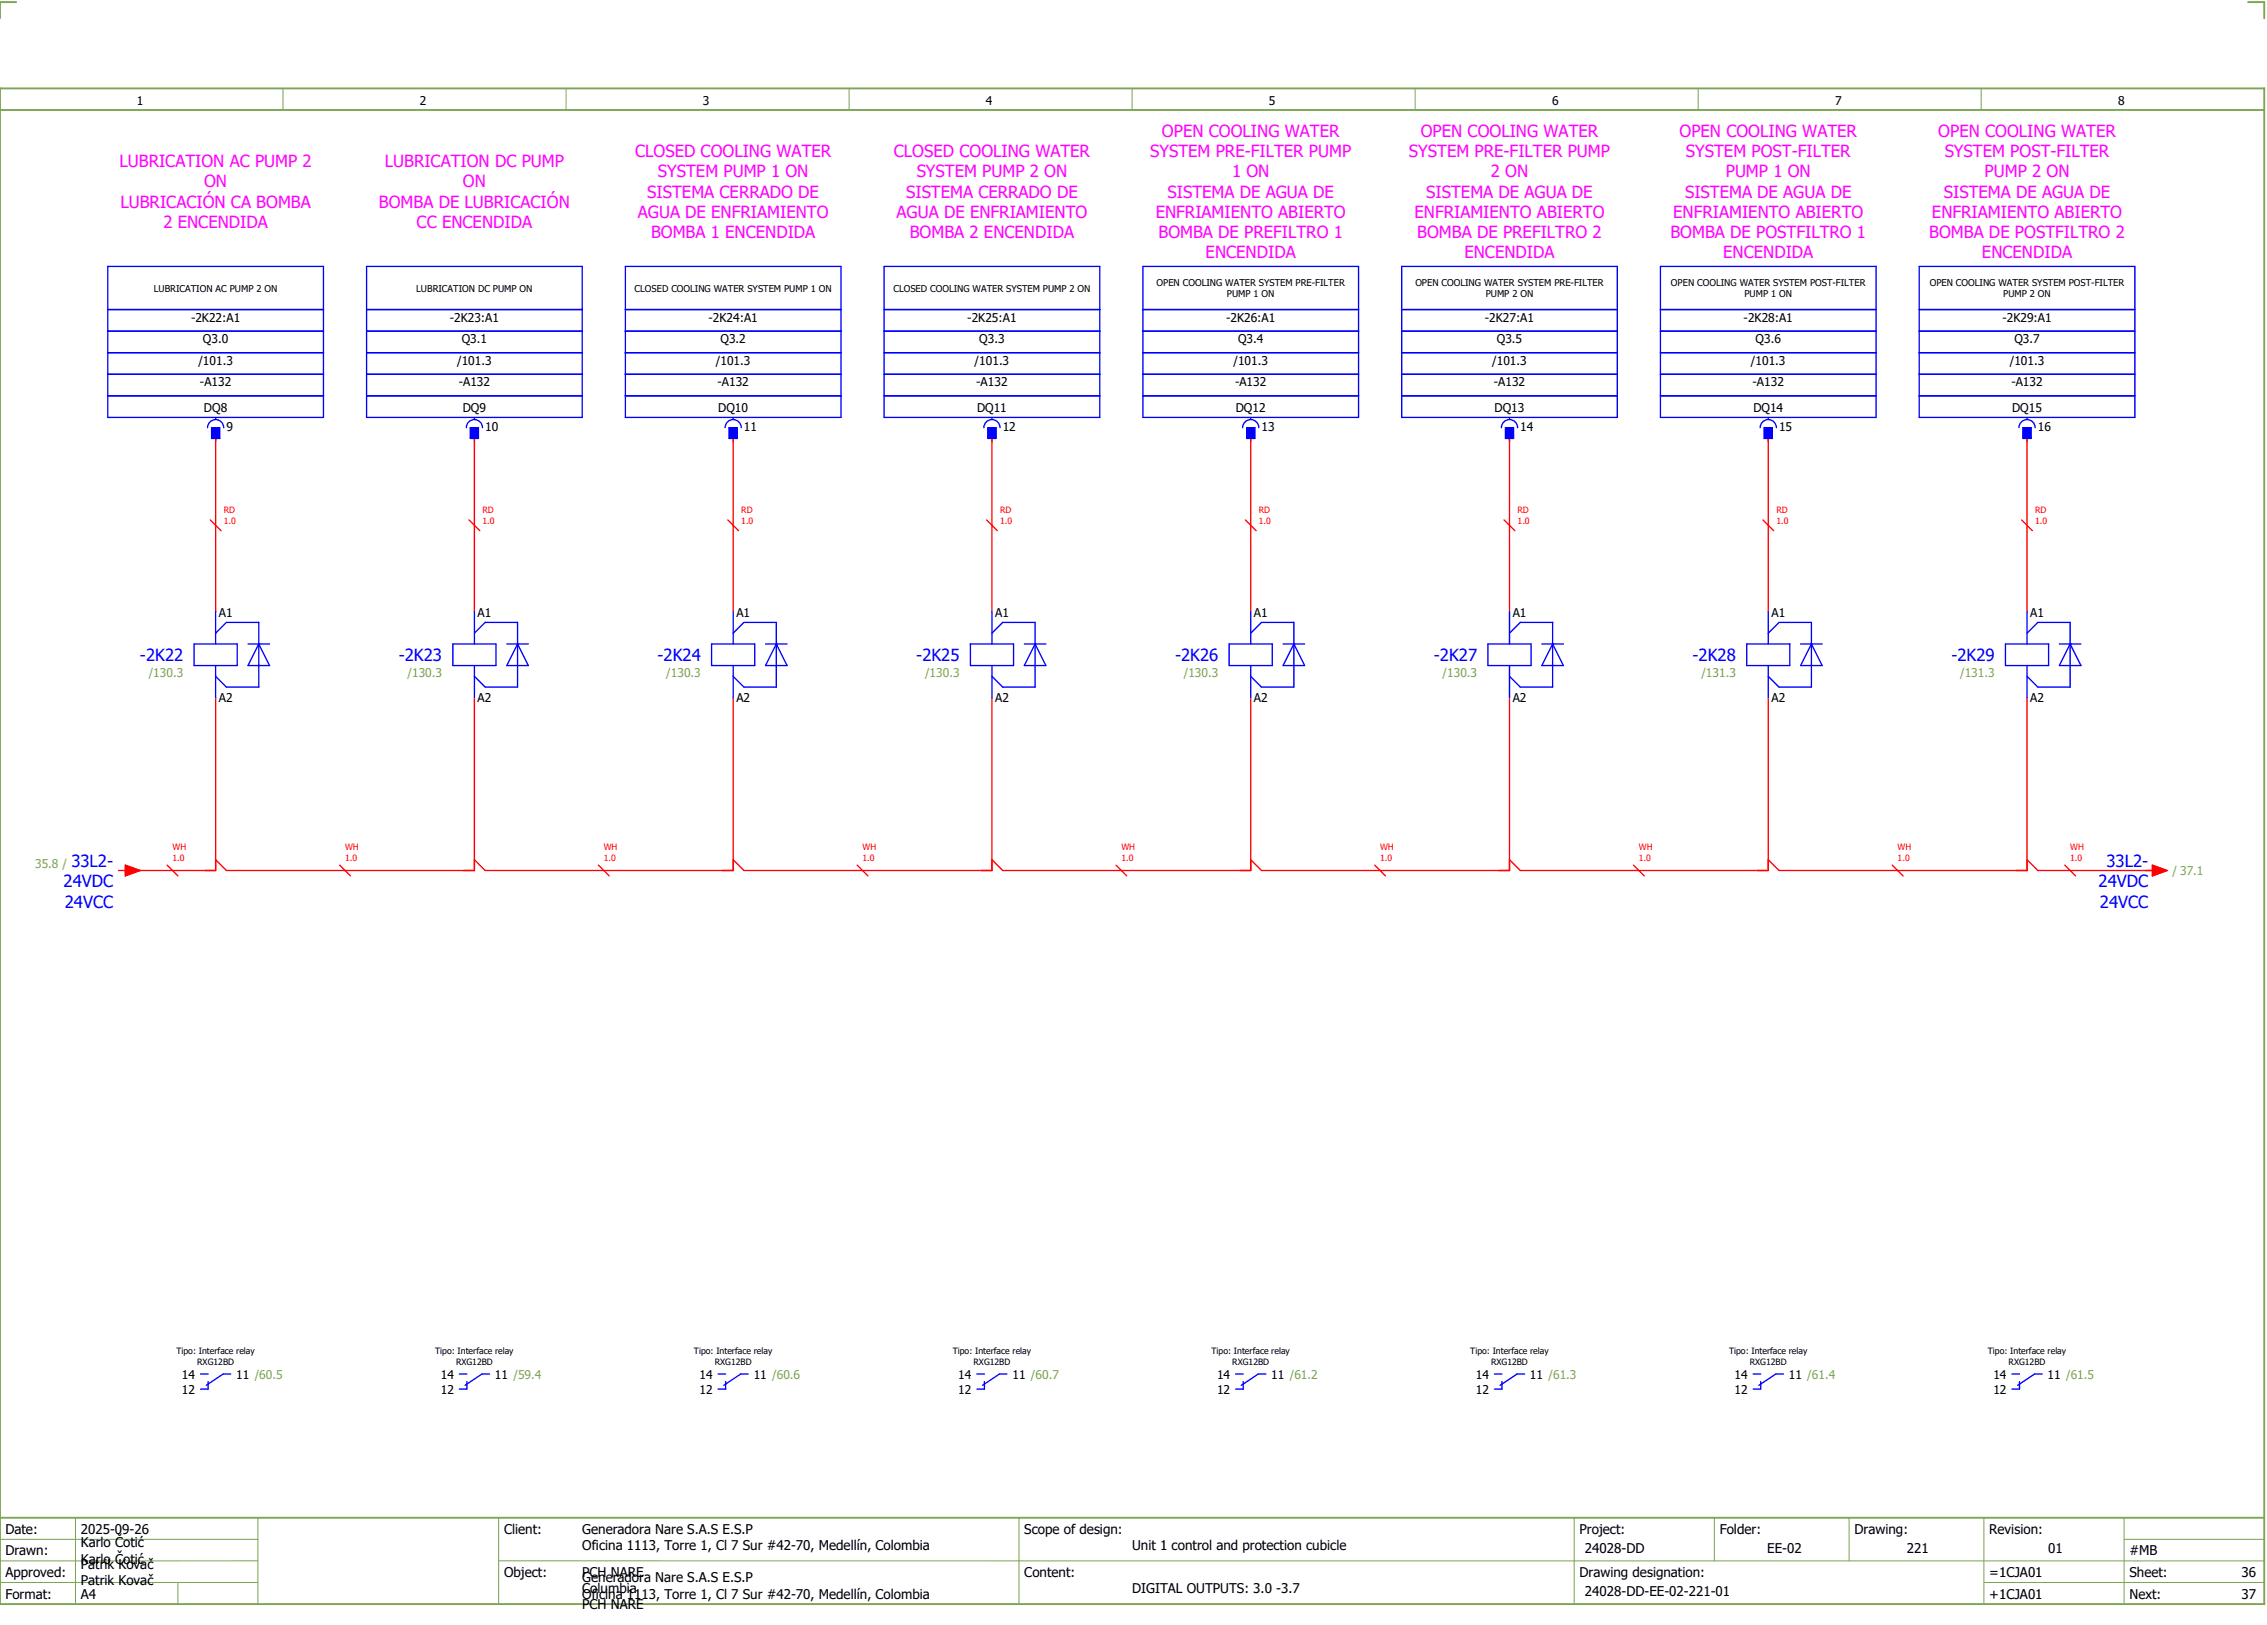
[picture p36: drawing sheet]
<svg xmlns="http://www.w3.org/2000/svg" width="421mm" height="301mm" viewBox="0 0 421 301" stroke-linecap="round" stroke-linejoin="round" font-family="sans-serif">
<defs><g id="words">
<g font-size="3.1" fill="#f0f">
<text x="117.8" y="29.1">CLOSED COOLING WATER</text>
<text x="165.8" y="29.1">CLOSED COOLING WATER</text>
<text x="213.3" y="29.1">SYSTEM PRE-FILTER PUMP</text>
<text x="215.5" y="25.4">OPEN COOLING WATER</text>
<text x="261.3" y="29.1">SYSTEM PRE-FILTER PUMP</text>
<text x="263.5" y="25.4">OPEN COOLING WATER</text>
<text x="311.5" y="25.4">OPEN COOLING WATER</text>
<text x="312.7" y="29.1">SYSTEM POST-FILTER</text>
<text x="359.5" y="25.4">OPEN COOLING WATER</text>
<text x="360.7" y="29.1">SYSTEM POST-FILTER</text>
<text x="22.2" y="31">LUBRICATION AC PUMP 2</text>
<text x="37.9" y="34.8">ON</text>
<text x="71.4" y="31">LUBRICATION DC PUMP</text>
<text x="85.9" y="34.8">ON</text>
<text x="122" y="32.9">SYSTEM PUMP 1 ON</text>
<text x="170" y="32.9">SYSTEM PUMP 2 ON</text>
<text x="228.5" y="32.9">1 ON</text>
<text x="276.5" y="32.9">2 ON</text>
<text x="320.1" y="32.9">PUMP 1 ON</text>
<text x="368.1" y="32.9">PUMP 2 ON</text>
<text x="22.3" y="38.5">LUBRICACIÓN CA BOMBA</text>
<text x="70.3" y="38.5">BOMBA DE LUBRICACIÓN</text>
<text x="118.3" y="40.4">AGUA DE ENFRIAMIENTO</text>
<text x="120.1" y="36.6">SISTEMA CERRADO DE</text>
<text x="166.3" y="40.4">AGUA DE ENFRIAMIENTO</text>
<text x="168.1" y="36.6">SISTEMA CERRADO DE</text>
<text x="214.4" y="40.4">ENFRIAMIENTO ABIERTO</text>
<text x="216.6" y="36.6">SISTEMA DE AGUA DE</text>
<text x="262.4" y="40.4">ENFRIAMIENTO ABIERTO</text>
<text x="264.6" y="36.6">SISTEMA DE AGUA DE</text>
<text x="310.4" y="40.4">ENFRIAMIENTO ABIERTO</text>
<text x="312.6" y="36.6">SISTEMA DE AGUA DE</text>
<text x="358.4" y="40.4">ENFRIAMIENTO ABIERTO</text>
<text x="360.6" y="36.6">SISTEMA DE AGUA DE</text>
<text x="30.3" y="42.3">2 ENCENDIDA</text>
<text x="77.3" y="42.3">CC ENCENDIDA</text>
<text x="120.8" y="44.1">BOMBA 1 ENCENDIDA</text>
<text x="168.8" y="44.1">BOMBA 2 ENCENDIDA</text>
<text x="214.9" y="44.1">BOMBA DE PREFILTRO 1</text>
<text x="223.6" y="47.9">ENCENDIDA</text>
<text x="262.9" y="44.1">BOMBA DE PREFILTRO 2</text>
<text x="271.6" y="47.9">ENCENDIDA</text>
<text x="309.9" y="44.1">BOMBA DE POSTFILTRO 1</text>
<text x="319.6" y="47.9">ENCENDIDA</text>
<text x="357.9" y="44.1">BOMBA DE POSTFILTRO 2</text>
<text x="367.6" y="47.9">ENCENDIDA</text>
</g>
<g font-size="3.1" fill="#00f">
<text x="26" y="122.6">-2K22</text>
<text x="74" y="122.6">-2K23</text>
<text x="122" y="122.6">-2K24</text>
<text x="170" y="122.6">-2K25</text>
<text x="218" y="122.6">-2K26</text>
<text x="266" y="122.6">-2K27</text>
<text x="314" y="122.6">-2K28</text>
<text x="362" y="122.6">-2K29</text>
<text x="13.2" y="160.8">33L2-</text>
<text x="390.7" y="160.8">33L2-</text>
<text x="11.8" y="164.5">24VDC</text>
<text x="389.3" y="164.5">24VDC</text>
<text x="12" y="168.3">24VCC</text>
<text x="389.5" y="168.3">24VCC</text>
</g>
<g font-size="2.5">
<text x="1" y="284.4">Date:</text>
<text x="15" y="286.9">Karlo Čotić</text>
<text x="15" y="284.4">2025-09-26</text>
<text x="93.5" y="284.4">Client:</text>
<text x="108" y="284.4">Generadora Nare S.A.S E.S.P</text>
<text x="108" y="287.4">Oficina 1113, Torre 1, Cl 7 Sur #42-70, Medellín, Colombia</text>
<text x="190" y="284.4">Scope of design:</text>
<text x="210" y="287.4">Unit 1 control and protection cubicle</text>
<text x="293" y="284.4">Project:</text>
<text x="294" y="287.9">24028-DD</text>
<text x="319" y="284.4">Folder:</text>
<text x="327.8" y="287.9">EE-02</text>
<text x="344" y="284.4">Drawing:</text>
<text x="353.7" y="287.9">221</text>
<text x="369" y="284.4">Revision:</text>
<text x="379.9" y="287.9">01</text>
<text x="1" y="288.4">Drawn:</text>
<text x="1" y="292.4">Approved:</text>
<text x="15" y="289.9">Karlo Čotić</text>
<text x="15" y="290.9">Patrik Kovač</text>
<text x="15" y="293.9">Patrik Kovač</text>
<text x="93.5" y="292.4">Object:</text>
<text x="108" y="293.4">Generadora Nare S.A.S E.S.P</text>
<text x="108" y="292.4">PCH NARE</text>
<text x="190" y="292.4">Content:</text>
<text x="293" y="292.4">Drawing designation:</text>
<text x="369" y="292.4">=1CJA01</text>
<text x="395" y="292.4">Sheet:</text>
<text x="395" y="288.4">#MB</text>
<text x="415.8" y="292.4">36</text>
<text x="1" y="296.4">Format:</text>
<text x="15" y="296.4">A4</text>
<text x="108" y="296.4">Oficina 1113, Torre 1, Cl 7 Sur #42-70, Medellín, Colombia</text>
<text x="108" y="295.4">Columbia</text>
<text x="108" y="298.4">PCH NARE</text>
<text x="210" y="295.4">DIGITAL OUTPUTS: 3.0 -3.7</text>
<text x="294" y="295.9">24028-DD-EE-02-221-01</text>
<text x="369" y="296.4">+1CJA01</text>
<text x="395" y="296.4">Next:</text>
<text x="415.8" y="296.4">37</text>
</g>
<g font-size="2.2">
<text x="25.4" y="19.4">1</text>
<text x="77.9" y="19.4">2</text>
<text x="130.4" y="19.4">3</text>
<text x="182.9" y="19.4">4</text>
<text x="235.4" y="19.4">5</text>
<text x="287.9" y="19.4">6</text>
<text x="340.4" y="19.4">7</text>
<text x="392.9" y="19.4">8</text>
<text x="35.4" y="59.6">-2K22:A1</text>
<text x="83.4" y="59.6">-2K23:A1</text>
<text x="131.4" y="59.6">-2K24:A1</text>
<text x="179.4" y="59.6">-2K25:A1</text>
<text x="227.4" y="59.6">-2K26:A1</text>
<text x="275.4" y="59.6">-2K27:A1</text>
<text x="323.4" y="59.6">-2K28:A1</text>
<text x="371.4" y="59.6">-2K29:A1</text>
<text x="37.6" y="63.6">Q3.0</text>
<text x="85.6" y="63.6">Q3.1</text>
<text x="133.6" y="63.6">Q3.2</text>
<text x="181.6" y="63.6">Q3.3</text>
<text x="229.6" y="63.6">Q3.4</text>
<text x="277.6" y="63.6">Q3.5</text>
<text x="325.6" y="63.6">Q3.6</text>
<text x="373.6" y="63.6">Q3.7</text>
<text x="36.8" y="67.6">/101.3</text>
<text x="37.1" y="71.6">-A132</text>
<text x="84.8" y="67.6">/101.3</text>
<text x="85.1" y="71.6">-A132</text>
<text x="132.8" y="67.6">/101.3</text>
<text x="133.1" y="71.6">-A132</text>
<text x="180.8" y="67.6">/101.3</text>
<text x="181.1" y="71.6">-A132</text>
<text x="228.8" y="67.6">/101.3</text>
<text x="229.1" y="71.6">-A132</text>
<text x="276.8" y="67.6">/101.3</text>
<text x="277.1" y="71.6">-A132</text>
<text x="324.8" y="67.6">/101.3</text>
<text x="325.1" y="71.6">-A132</text>
<text x="372.8" y="67.6">/101.3</text>
<text x="373.1" y="71.6">-A132</text>
<text x="37.8" y="76.4">DQ8</text>
<text x="85.8" y="76.4">DQ9</text>
<text x="133.2" y="76.4">DQ10</text>
<text x="181.2" y="76.4">DQ11</text>
<text x="229.2" y="76.4">DQ12</text>
<text x="277.2" y="76.4">DQ13</text>
<text x="325.2" y="76.4">DQ14</text>
<text x="373.2" y="76.4">DQ15</text>
<text x="42" y="79.8">9</text>
<text x="90" y="79.8">10</text>
<text x="138" y="79.8">11</text>
<text x="186" y="79.8">12</text>
<text x="234" y="79.8">13</text>
<text x="282" y="79.8">14</text>
<text x="330" y="79.8">15</text>
<text x="378" y="79.8">16</text>
<text x="40.6" y="114.3">A1</text>
<text x="88.6" y="114.3">A1</text>
<text x="136.6" y="114.3">A1</text>
<text x="184.6" y="114.3">A1</text>
<text x="232.6" y="114.3">A1</text>
<text x="280.6" y="114.3">A1</text>
<text x="328.6" y="114.3">A1</text>
<text x="376.6" y="114.3">A1</text>
<text x="40.6" y="130.2">A2</text>
<text x="88.6" y="130.2">A2</text>
<text x="136.6" y="130.2">A2</text>
<text x="184.6" y="130.2">A2</text>
<text x="232.6" y="130.2">A2</text>
<text x="280.6" y="130.2">A2</text>
<text x="328.6" y="130.2">A2</text>
<text x="376.6" y="130.2">A2</text>
<text x="33.8" y="255.6">14</text>
<text x="43.8" y="255.6">11 /60.5</text>
<text x="81.8" y="255.6">14</text>
<text x="91.8" y="255.6">11 /59.4</text>
<text x="129.8" y="255.6">14</text>
<text x="139.8" y="255.6">11 /60.6</text>
<text x="177.8" y="255.6">14</text>
<text x="187.8" y="255.6">11 /60.7</text>
<text x="225.8" y="255.6">14</text>
<text x="235.8" y="255.6">11 /61.2</text>
<text x="273.8" y="255.6">14</text>
<text x="283.8" y="255.6">11 /61.3</text>
<text x="321.8" y="255.6">14</text>
<text x="331.8" y="255.6">11 /61.4</text>
<text x="369.8" y="255.6">14</text>
<text x="379.8" y="255.6">11 /61.5</text>
<text x="33.8" y="258.4">12</text>
<text x="81.8" y="258.4">12</text>
<text x="129.8" y="258.4">12</text>
<text x="177.8" y="258.4">12</text>
<text x="225.8" y="258.4">12</text>
<text x="273.8" y="258.4">12</text>
<text x="321.8" y="258.4">12</text>
<text x="369.8" y="258.4">12</text>
</g>
<g font-size="2.2" fill="#7ca552">
<text x="27.6" y="125.5">/130.3</text>
<text x="75.6" y="125.5">/130.3</text>
<text x="123.6" y="125.5">/130.3</text>
<text x="171.6" y="125.5">/130.3</text>
<text x="219.6" y="125.5">/130.3</text>
<text x="267.6" y="125.5">/130.3</text>
<text x="315.6" y="125.5">/131.3</text>
<text x="363.6" y="125.5">/131.3</text>
<text x="6.5" y="160.9">35.8 /</text>
<text x="403" y="162.3">/ 37.1</text>
</g>
<g font-size="1.7">
<text x="214.5" y="53">OPEN COOLING WATER SYSTEM PRE-FILTER</text>
<text x="262.5" y="53">OPEN COOLING WATER SYSTEM PRE-FILTER</text>
<text x="310" y="53">OPEN COOLING WATER SYSTEM POST-FILTER</text>
<text x="358" y="53">OPEN COOLING WATER SYSTEM POST-FILTER</text>
<text x="28.5" y="54.1">LUBRICATION AC PUMP 2 ON</text>
<text x="77.2" y="54.1">LUBRICATION DC PUMP ON</text>
<text x="117.7" y="54.1">CLOSED COOLING WATER SYSTEM PUMP 1 ON</text>
<text x="165.7" y="54.1">CLOSED COOLING WATER SYSTEM PUMP 2 ON</text>
<text x="227.6" y="55.1">PUMP 1 ON</text>
<text x="275.6" y="55.1">PUMP 2 ON</text>
<text x="323.6" y="55.1">PUMP 1 ON</text>
<text x="371.6" y="55.1">PUMP 2 ON</text>
</g>
<g font-size="1.6" fill="#f00">
<text x="41.5" y="95.1">RD</text>
<text x="89.5" y="95.1">RD</text>
<text x="137.5" y="95.1">RD</text>
<text x="185.5" y="95.1">RD</text>
<text x="233.5" y="95.1">RD</text>
<text x="281.5" y="95.1">RD</text>
<text x="329.5" y="95.1">RD</text>
<text x="377.5" y="95.1">RD</text>
<text x="41.5" y="97.1">1.0</text>
<text x="89.5" y="97.1">1.0</text>
<text x="137.5" y="97.1">1.0</text>
<text x="185.5" y="97.1">1.0</text>
<text x="233.5" y="97.1">1.0</text>
<text x="281.5" y="97.1">1.0</text>
<text x="329.5" y="97.1">1.0</text>
<text x="377.5" y="97.1">1.0</text>
<text x="32" y="159.6">1.0</text>
<text x="32" y="157.6">WH</text>
<text x="64" y="159.6">1.0</text>
<text x="64" y="157.6">WH</text>
<text x="112" y="159.6">1.0</text>
<text x="112" y="157.6">WH</text>
<text x="160" y="159.6">1.0</text>
<text x="160" y="157.6">WH</text>
<text x="208" y="159.6">1.0</text>
<text x="208" y="157.6">WH</text>
<text x="256" y="159.6">1.0</text>
<text x="256" y="157.6">WH</text>
<text x="304" y="159.6">1.0</text>
<text x="304" y="157.6">WH</text>
<text x="352" y="159.6">1.0</text>
<text x="352" y="157.6">WH</text>
<text x="384" y="159.6">1.0</text>
<text x="384" y="157.6">WH</text>
</g>
<g font-size="1.6">
<text x="32.7" y="251.1">Tipo: Interface relay</text>
<text x="80.7" y="251.1">Tipo: Interface relay</text>
<text x="128.7" y="251.1">Tipo: Interface relay</text>
<text x="176.7" y="251.1">Tipo: Interface relay</text>
<text x="224.7" y="251.1">Tipo: Interface relay</text>
<text x="272.7" y="251.1">Tipo: Interface relay</text>
<text x="320.7" y="251.1">Tipo: Interface relay</text>
<text x="368.7" y="251.1">Tipo: Interface relay</text>
<text x="36.6" y="253.1">RXG12BD</text>
<text x="84.6" y="253.1">RXG12BD</text>
<text x="132.6" y="253.1">RXG12BD</text>
<text x="180.6" y="253.1">RXG12BD</text>
<text x="228.6" y="253.1">RXG12BD</text>
<text x="276.6" y="253.1">RXG12BD</text>
<text x="324.6" y="253.1">RXG12BD</text>
<text x="372.6" y="253.1">RXG12BD</text>
</g>
</g></defs>
<path d="M0 16.4h420v281h-420zM3 .4h-3v3M417 .4h3v3M0 20.4h420M0 281.4h420" fill="none" stroke="#7ca552" stroke-width=".35"/>
<g fill="none" stroke="#7ca552" stroke-width=".19">
<path d="M52.5 16.4v4M105 16.4v4M157.5 16.4v4M210 16.4v4M262.5 16.4v4M315 16.4v4M367.5 16.4v4M0 285.4h47.8M0 293.4h47.8M14 281.4v16M33 293.4v4M47.8 281.4v16"/>
<path d="M47.8 289.4h-47.8M92.5 281.4v16M92.5 289.4h327.5M189 281.4v16M292 281.4v15.8M318 281.4v8M343 281.4v8M368 281.4v15.8M368 293.4h52M394 285.4h26M394 281.4v15.8"/>
</g>
<g fill="none" stroke="#f00" stroke-width=".25">
<path d="M39 96.4l2 2M40 81.4v32M87 96.4l2 2M88 81.4v32M135 96.4l2 2M136 81.4v32M183 96.4l2 2M184 81.4v32M231 96.4l2 2M232 81.4v32M279 96.4l2 2M280 81.4v32"/>
<path d="M327 96.4l2 2M328 81.4v32M375 96.4l2 2M376 81.4v32M40 129.4v32h-16M88 129.4v32h-46l-2-2M136 129.4v32h-46l-2-2M184 129.4v32h-46l-2-2M232 129.4v32h-46l-2-2M280 129.4v32h-46l-2-2M328 129.4v32h-46l-2-2M376 129.4v32h-46l-2-2"/>
<path d="M376 159.4l2 2h22M22 161.4h1.2M23.2 160.4l2.8 1-2.8 1zM31 160.4l2 2M63 160.4l2 2M111 160.4l2 2M159 160.4l2 2M207 160.4l2 2M255 160.4l2 2M303 160.4l2 2M351 160.4l2 2M383 160.4l2 2"/>
<path d="M399.2 160.4l2.8 1-2.8 1z"/>
</g>
<g fill="none" stroke="#00f" stroke-width=".25">
<path d="M20 49.4h40v28h-40zM20 57.4h40M68 49.4h40v28h-40zM68 57.4h40M116 49.4h40v28h-40zM116 57.4h40M164 49.4h40v28h-40zM164 57.4h40M212 49.4h40v28h-40zM212 57.4h40M260 49.4h40v28h-40zM260 57.4h40"/>
<path d="M308 49.4h40v28h-40zM308 57.4h40M356 49.4h40v28h-40zM356 57.4h40M20 61.4h40M20 69.4h40M20 73.4h40M20 65.4h40M38.5 79.3a1.5 1.5 0 0 1 1.5-1.5 1.5 1.5 0 0 1 1.5 1.5M39.3 79.3h1.5v2h-1.5zM40 77.4v.3M68 61.4h40"/>
<path d="M68 69.4h40M68 73.4h40M68 65.4h40M86.5 79.3a1.5 1.5 0 0 1 1.5-1.5 1.5 1.5 0 0 1 1.5 1.5M87.3 79.3h1.5v2h-1.5zM88 77.4v.3M116 61.4h40M116 69.4h40M116 73.4h40M116 65.4h40M134.5 79.3a1.5 1.5 0 0 1 1.5-1.5 1.5 1.5 0 0 1 1.5 1.5M135.3 79.3h1.5v2h-1.5z"/>
<path d="M136 77.4v.3M164 61.4h40M164 69.4h40M164 73.4h40M164 65.4h40M182.5 79.3a1.5 1.5 0 0 1 1.5-1.5 1.5 1.5 0 0 1 1.5 1.5M183.3 79.3h1.5v2h-1.5zM184 77.4v.3M212 61.4h40M212 69.4h40M212 73.4h40M212 65.4h40"/>
<path d="M230.5 79.3a1.5 1.5 0 0 1 1.5-1.5 1.5 1.5 0 0 1 1.5 1.5M231.3 79.3h1.5v2h-1.5zM232 77.4v.3M260 61.4h40M260 69.4h40M260 73.4h40M260 65.4h40M278.5 79.3a1.5 1.5 0 0 1 1.5-1.5 1.5 1.5 0 0 1 1.5 1.5M279.3 79.3h1.5v2h-1.5zM280 77.4v.3M308 61.4h40M308 69.4h40"/>
<path d="M308 73.4h40M308 65.4h40M326.5 79.3a1.5 1.5 0 0 1 1.5-1.5 1.5 1.5 0 0 1 1.5 1.5M327.3 79.3h1.5v2h-1.5zM328 77.4v.3M356 61.4h40M356 69.4h40M356 73.4h40M356 65.4h40M374.5 79.3a1.5 1.5 0 0 1 1.5-1.5 1.5 1.5 0 0 1 1.5 1.5M375.2 79.3h1.5v2h-1.5zM376 77.4v.3"/>
<path d="M36 119.4h8v4h-8zM40 113.4v6M40 117.4l2-2h6v12h-6l-2-2M46 119.4h4M48 119.4h.1M48 119.4l2 4h-4zM84 119.4h8v4h-8zM88 113.4v6M88 117.4l2-2h6v12h-6l-2-2M94 119.4h4M96 119.4h.1M96 119.4l2 4h-4z"/>
<path d="M132 119.4h8v4h-8zM136 113.4v6M136 117.4l2-2h6v12h-6l-2-2M142 119.4h4M144 119.4h.1M144 119.4l2 4h-4zM180 119.4h8v4h-8zM184 113.4v6M184 117.4l2-2h6v12h-6l-2-2M190 119.4h4M192 119.4h.1M192 119.4l2 4h-4z"/>
<path d="M228 119.4h8v4h-8zM232 113.4v6M232 117.4l2-2h6v12h-6l-2-2M238 119.4h4M240 119.4h.1M240 119.4l2 4h-4zM276 119.4h8v4h-8zM280 113.4v6M280 117.4l2-2h6v12h-6l-2-2M286 119.4h4M288 119.4h.1M288 119.4l2 4h-4z"/>
<path d="M324 119.4h8v4h-8zM328 113.4v6M328 117.4l2-2h6v12h-6l-2-2M334 119.4h4M336 119.4h.1M336 119.4l2 4h-4zM372 119.4h8v4h-8zM376 113.4v6M376 117.4l2-2h6v12h-6l-2-2M382 119.4h4M384 119.4h.1M384 119.4l2 4h-4z"/>
<path d="M40 123.4v6M88 123.4v6M136 123.4v6M184 123.4v6M232 123.4v6M280 123.4v6M328 123.4v6M376 123.4v6M37.2 254.7h1.4M38.6 256.1v1.4h-1.4M42.8 254.7h-1.4l-3.1 2.1M85.2 254.7h1.4"/>
<path d="M86.6 256.1v1.4h-1.4M90.8 254.7h-1.4l-3.1 2.1M133.2 254.7h1.4M134.6 256.1v1.4h-1.4M138.8 254.7h-1.4l-3.1 2.1M181.2 254.7h1.4M182.6 256.1v1.4h-1.4M186.8 254.7h-1.4l-3.1 2.1M229.2 254.7h1.4M230.6 256.1v1.4h-1.4M234.8 254.7h-1.4l-3.1 2.1M277.2 254.7h1.4"/>
<path d="M278.6 256.1v1.4h-1.4M282.8 254.7h-1.4l-3.1 2.1M325.2 254.7h1.4M326.6 256.1v1.4h-1.4M330.8 254.7h-1.4l-3.1 2.1M373.2 254.7h1.4M374.6 256.1v1.4h-1.4M378.8 254.7h-1.4l-3.1 2.1"/>
</g>
<g fill="#00f" stroke="#00f" stroke-width=".19">
<path d="M39.3 79.3h1.5v2h-1.5z"/>
<path d="M87.3 79.3h1.5v2h-1.5z"/>
<path d="M135.3 79.3h1.5v2h-1.5z"/>
<path d="M183.3 79.3h1.5v2h-1.5z"/>
<path d="M231.3 79.3h1.5v2h-1.5z"/>
<path d="M279.3 79.3h1.5v2h-1.5z"/>
<path d="M327.3 79.3h1.5v2h-1.5z"/>
<path d="M375.2 79.3h1.5v2h-1.5z"/>
</g>
<g fill="#f00" stroke="#f00" stroke-width=".19">
<path d="M23.2 160.4l2.8 1-2.8 1z"/>
<path d="M399.2 160.4l2.8 1-2.8 1z"/>
</g>
<use href="#words"/>
</svg>
